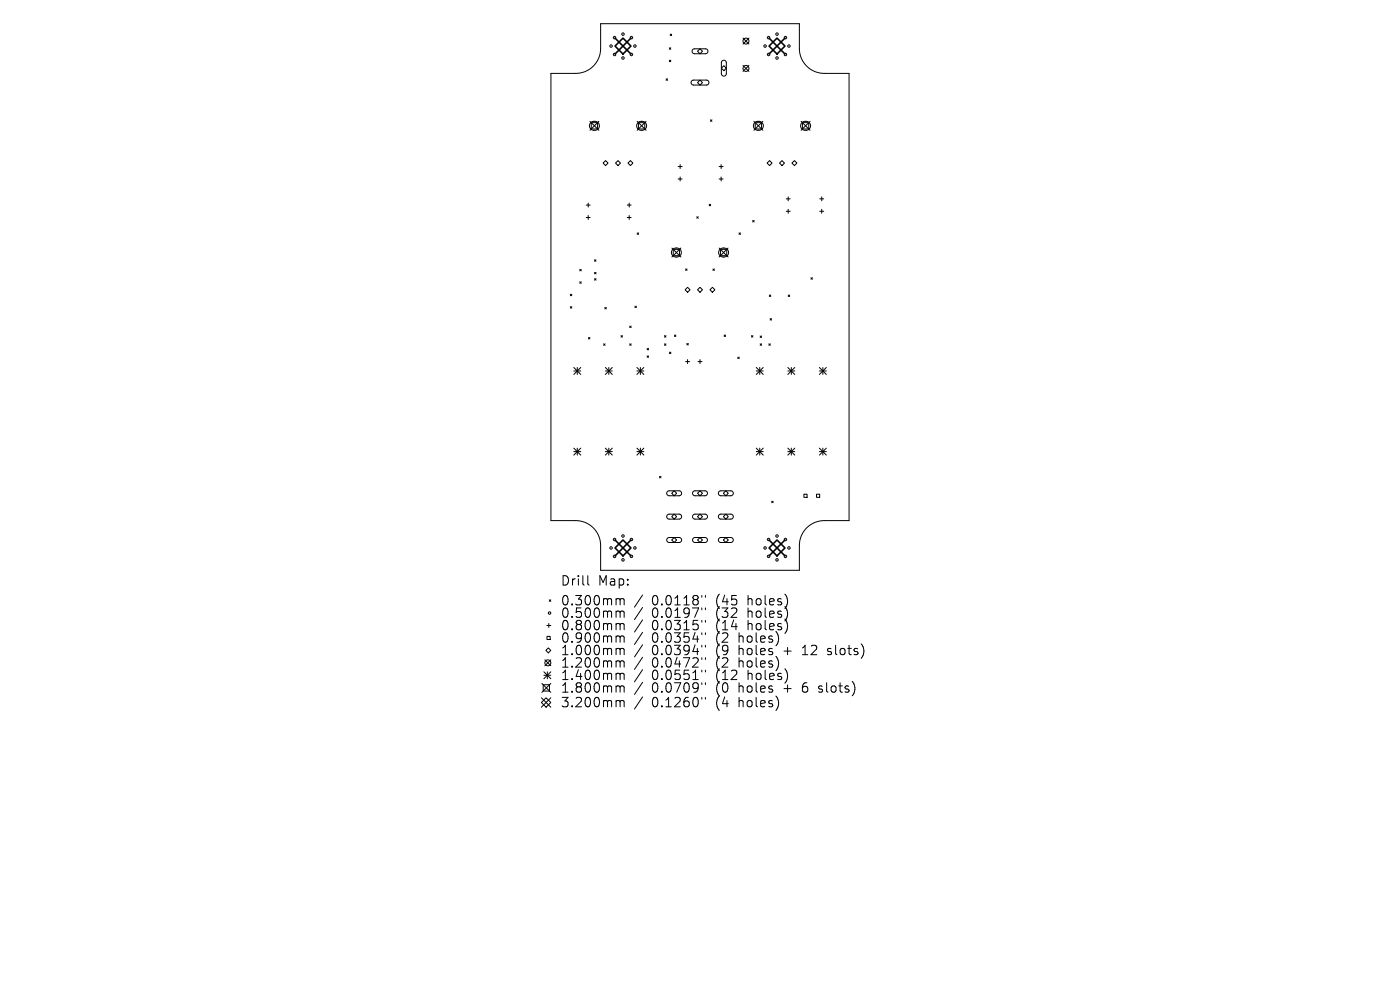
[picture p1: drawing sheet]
<svg xmlns="http://www.w3.org/2000/svg" width="297mm" height="210mm" viewBox="0 0 297 210" stroke-linecap="round" stroke-linejoin="round" font-family="sans-serif">
<defs><g id="words">
<g font-size="2.8">
<text x="118.9" y="124.5">Drill</text>
<text x="126.9" y="124.5">Map:</text>
<text x="118.9" y="128.7">0.300mm</text>
<text x="118.9" y="131.3">0.500mm</text>
<text x="138.3" y="128.7">0.0118&quot;</text>
<text x="138.3" y="131.3">0.0197&quot;</text>
<text x="152" y="128.7">(45</text>
<text x="152" y="131.3">(32</text>
<text x="158.9" y="128.7">holes)</text>
<text x="158.9" y="131.3">holes)</text>
<text x="118.9" y="134">0.800mm</text>
<text x="118.9" y="136.6">0.900mm</text>
<text x="138.3" y="134">0.0315&quot;</text>
<text x="138.3" y="136.6">0.0354&quot;</text>
<text x="152" y="134">(14</text>
<text x="152" y="136.6">(2</text>
<text x="157" y="136.6">holes)</text>
<text x="158.9" y="134">holes)</text>
<text x="118.9" y="139.3">1.000mm</text>
<text x="118.9" y="141.9">1.200mm</text>
<text x="138.3" y="139.3">0.0394&quot;</text>
<text x="138.3" y="141.9">0.0472&quot;</text>
<text x="152" y="139.3">(9</text>
<text x="152" y="141.9">(2</text>
<text x="157" y="139.3">holes</text>
<text x="157" y="141.9">holes)</text>
<text x="166.7" y="139.3">+</text>
<text x="170.9" y="139.3">12</text>
<text x="176.4" y="139.3">slots)</text>
<text x="118.9" y="144.5">1.400mm</text>
<text x="118.9" y="147.2">1.800mm</text>
<text x="138.3" y="144.5">0.0551&quot;</text>
<text x="138.3" y="147.2">0.0709&quot;</text>
<text x="152" y="144.5">(12</text>
<text x="152" y="147.2">(0</text>
<text x="157" y="147.2">holes</text>
<text x="158.9" y="144.5">holes)</text>
<text x="166.7" y="147.2">+</text>
<text x="170.9" y="147.2">6</text>
<text x="174.5" y="147.2">slots)</text>
<text x="118.9" y="150.3">3.200mm</text>
<text x="138.3" y="150.3">0.1260&quot;</text>
<text x="152" y="150.3">(4</text>
<text x="157" y="150.3">holes)</text>
</g>
</g></defs>
<g fill="none" stroke="#000" stroke-width=".21">
<path d="M116.9 15.6h5.2a5.3 5.3 0 0 0 5.3-5.3v-5.3h42.2v5.3a5.3 5.3 0 0 0 5.3 5.3h5.2v94.8h-5.2a5.3 5.3 0 0 0-5.3 5.3v5.3h-42.2v-5.3a5.3 5.3 0 0 0-5.3-5.3h-5.2zM141.3 16.7l.3 .3M141.6 16.7l-.3 .3M142 10.1l.3 .4M142 12.8l.3 .3M142.2 7.2l.3 .4M142.3 10.1l-.3 .4M142.3 12.8l-.3 .3M142.5 7.2l-.3 .4M146.8 17.1l.3-.1h2.8l.4 .2 .1 .4-.1 .3-.3 .1h-2.9l-.5-.3zM147 10.5l.3-.1h2.5l.3 .2 .1 .4-.4 .4h-2.5l-.5-.3zM148 17.5l.5-.5 .5 .5-.5 .5z"/>
<path d="M148.5 10.3l.5 .6-.5 .5-.5-.5zM153 14.5l.6-.6 .5 .6-.5 .5zM153.2 12.9l.5-.1 .4 .4v2.5l-.4 .4h-.4l-.3-.4v-2.4zM157.6 8.1l1.3 1.2M157.6 13.9l1.3 1.2M158.9 8.1l-1.3 1.2M158.9 13.9l-1.3 1.2M125.2 25.7l1.9 1.9M125.3 26a1.07 1.07 0 0 1 1.2-.2 1.07 1.07 0 0 1 .7 .9 1.07 1.07 0 0 1-.9 .9 1.07 1.07 0 0 1-1.2-.5v-.6zM125.4 26h1.4v1.4h-1.4zM127.1 25.7l-1.9 1.9M127.9 34.6l.6-.5 .5 .5-.5 .5z"/>
<path d="M130.6 34.6l.5-.5 .5 .5-.5 .5zM133.2 34.6l.5-.5 .6 .5-.6 .5zM135.2 25.7l1.9 1.9M135.3 26a1.07 1.07 0 0 1 1.2-.2 1.07 1.07 0 0 1 .7 .9 1.07 1.07 0 0 1-.9 .9 1.07 1.07 0 0 1-1.1-.5l-.1-.6zM135.4 26h1.4v1.4h-1.4zM137.1 25.7l-1.9 1.9M143.9 35.3h.8M143.9 38h.8M144.3 34.9v.9M144.3 37.5v.9M150.7 25.4l.3 .3M151 25.4l-.3 .3"/>
<path d="M152.6 35.3h.8M152.6 38h.8M153 34.9v.9M153 37.5v.9M159.9 25.7l1.9 1.9M160.1 26a1.07 1.07 0 0 1 1.1-.2 1.07 1.07 0 0 1 .7 .9 1.07 1.07 0 0 1-.8 .9 1.07 1.07 0 0 1-1.2-.5l-.1-.6zM160.2 26h1.4v1.4h-1.4zM161.8 25.7l-1.9 1.9M162.7 34.6l.6-.5 .5 .5-.5 .5zM165.4 34.6l.5-.5 .5 .5-.5 .5zM168 34.6l.5-.5 .6 .5-.6 .5zM170 25.7l1.8 1.9"/>
<path d="M170.1 26a1.07 1.07 0 0 1 1.2-.2 1.07 1.07 0 0 1 .7 .9 1.07 1.07 0 0 1-.9 .9 1.07 1.07 0 0 1-1.2-.5v-.6zM170.2 26h1.4v1.4h-1.4zM171.8 25.7l-1.8 1.9M123 57.1l.3 .4M123 59.8l.3 .3M123.3 57.1l-.3 .4M123.3 59.8l-.3 .3M124.4 43.5h.8M124.4 46.1h.8M124.8 43.1v.8M124.8 45.7v.9M126.1 55.1l.3 .3"/>
<path d="M126.1 57.8l.3 .3M126.1 59.1l.3 .3M126.4 55.1l-.3 .3M126.4 57.8l-.3 .3M126.4 59.1l-.3 .3M133.1 43.5h.8M133.1 46.1h.8M133.5 43.1v.8M133.5 45.7v.9M135.2 49.4l.3 .3M135.5 49.4l-.3 .3M142.5 52.6l1.9 1.9"/>
<path d="M142.7 52.9a1.07 1.07 0 0 1 1.1-.3 1.07 1.07 0 0 1 .7 1 1.08 1.08 0 0 1-.7 .9 1.08 1.08 0 0 1-1.2-.4 .95 .95 0 0 1 .1-1.2zM142.8 52.9h1.4v1.3h-1.4zM144.4 52.6l-1.9 1.9M145.4 57l.4 .4M145.8 57l-.4 .4M147.8 46l.3 .3M148.1 46l-.3 .3M150.5 43.3l.3 .4M150.8 43.3l-.3 .4M151.2 57l.4 .4M151.6 57l-.4 .4M152.6 52.6l1.9 1.9"/>
<path d="M152.7 52.9a1.07 1.07 0 0 1 1.2-.3 1.07 1.07 0 0 1 .7 1 1.08 1.08 0 0 1-.8 .9 1.08 1.08 0 0 1-1.2-.4 .95 .95 0 0 1 .1-1.2zM152.8 52.9h1.4v1.3h-1.4zM154.5 52.6l-1.9 1.9M156.8 49.4l.3 .3M157.1 49.4l-.3 .3M159.7 46.8l.3 .3M160 46.8l-.3 .3M166.8 42.2h.8M166.8 44.8h.8M167.2 41.8v.8M167.2 44.4v.8M172 58.9l.4 .3"/>
<path d="M172.4 58.9l-.4 .3M173.9 42.2h.8M173.9 44.8h.8M174.3 41.8v.8M174.3 44.4v.8M121 62.4l.3 .3M121 65.1l.3 .3M121.3 62.4l-.3 .3M121.3 65.1l-.3 .3M121.7 78l1.5 1.4M121.7 78.7h1.5M122.5 78v1.4"/>
<path d="M123.2 78l-1.5 1.4M124.8 71.6l.4 .3M125.2 71.6l-.4 .3M128.1 72.9l.3 .4M128.3 65.2l.3 .3M128.4 72.9l-.3 .4M128.4 78.7h1.5M128.4 78l1.5 1.4M128.6 65.2l-.3 .3M129.2 78v1.4M129.9 78l-1.5 1.4M131.7 71.2l.4 .3"/>
<path d="M132.1 71.2l-.4 .3M133.6 69.2l.3 .3M133.6 72.9l.3 .4M133.9 69.2l-.3 .3M133.9 72.9l-.3 .4M134.7 65l.3 .3M135 65l-.3 .3M135.1 78.7h1.5M135.1 78l1.5 1.4M135.9 78v1.4M136.6 78l-1.5 1.4M137.3 73.9l.3 .3"/>
<path d="M137.3 75.5l.3 .3M137.6 73.9l-.3 .3M137.6 75.5l-.3 .3M141 71.2l.3 .3M141 72.9l.3 .4M141.3 71.2l-.3 .3M141.3 72.9l-.3 .4M142 74.7l.3 .3M142.3 74.7l-.3 .3M143.1 71.1l.3 .3M143.4 71.1l-.3 .3M145.3 61.5l.6-.6 .5 .6-.5 .5z"/>
<path d="M145.4 76.7h.9M145.7 72.9l.3 .3M145.9 76.3v.8M146 72.9l-.3 .3M148 61.5l.5-.6 .5 .6-.5 .5zM148.1 76.7h.8M148.5 76.3v.8M150.6 61.5l.5-.6 .6 .6-.6 .5zM153.6 71.1l.3 .3M153.9 71.1l-.3 .3M156.5 75.8l.3 .3M156.8 75.8l-.3 .3"/>
<path d="M159.4 71.2l.3 .3M159.7 71.2l-.3 .3M160.4 78.7h1.5M160.4 78l1.5 1.4M161.2 78v1.4M161.3 71.3l.3 .3M161.3 72.9l.3 .4M161.6 71.3l-.3 .3M161.6 72.9l-.3 .4M161.9 78l-1.5 1.4M163.1 72.9l.3 .4M163.2 62.6l.3 .3"/>
<path d="M163.4 67.6l.3 .3M163.4 72.9l-.3 .4M163.5 62.6l-.3 .3M163.7 67.6l-.3 .3M167.1 78.7h1.5M167.1 78l1.5 1.4M167.2 62.6l.3 .3M167.5 62.6l-.3 .3M167.9 78v1.4M168.6 78l-1.5 1.4M173.8 78l1.5 1.4M173.8 78.7h1.5"/>
<path d="M174.6 78v1.4M175.3 78l-1.5 1.4M121.7 95.1l1.5 1.4M121.7 95.8h1.5M122.5 95.1v1.4M123.2 95.1l-1.5 1.4M128.4 95.8h1.5M128.4 95.1l1.5 1.4M129.2 95.1v1.4M129.9 95.1l-1.5 1.4M135.1 95.8h1.5M135.1 95.1l1.5 1.4"/>
<path d="M135.9 95.1v1.4M136.6 95.1l-1.5 1.4M160.4 95.8h1.5M160.4 95.1l1.5 1.4M161.2 95.1v1.4M161.9 95.1l-1.5 1.4M167.1 95.1l1.5 1.4M167.1 95.8h1.5M167.9 95.1v1.4M168.6 95.1l-1.5 1.4M173.8 95.8h1.5M173.8 95.1l1.5 1.4"/>
<path d="M174.6 95.1v1.4M175.3 95.1l-1.5 1.4M139.9 101.1l.3 .3M140.2 101.1l-.3 .3M141.6 104.3l.3-.2h2.3l.3 .2 .1 .4-.4 .5h-2.3l-.4-.4zM141.6 109.2l.3-.1h2.3l.3 .2 .1 .4-.4 .4h-2.3l-.4-.3zM141.6 114.2l.3-.2h2.3l.3 .2 .1 .4-.4 .5h-2.3l-.4-.4zM142.5 104.6l.5-.5 .5 .5-.5 .6zM142.5 109.6l.5-.5 .5 .5-.5 .5zM143 114l.5 .5-.5 .6-.5-.6zM147.1 104.3l.3-.2h2.2l.4 .2 .1 .4-.5 .5h-2.2l-.4-.4zM147.1 109.2l.3-.1h2.2l.4 .2 .1 .4-.5 .4h-2.2l-.4-.3z"/>
<path d="M147.1 114.2l.3-.2h2.2l.4 .2 .1 .4-.5 .5h-2.2l-.4-.4zM148 109.6l.5-.5 .5 .5-.5 .5zM148.5 104.1l.5 .5-.5 .6-.5-.6zM148.5 114l.5 .5-.5 .6-.5-.6zM152.6 104.3l.3-.2h2.2l.4 .2 .1 .4-.5 .5h-2.3l-.4-.4zM152.6 109.2l.3-.1h2.2l.4 .2 .1 .4-.5 .4h-2.3l-.4-.3zM152.6 114.2l.3-.2h2.2l.4 .2 .1 .4-.5 .5h-2.3l-.4-.4zM153.5 104.6l.5-.5 .5 .5-.5 .6zM153.5 109.6l.5-.5 .5 .5-.5 .5zM154 114l.5 .5-.5 .6-.5-.6zM163.7 106.3l.3 .3M164 106.3l-.3 .3"/>
<path d="M170.5 104.8h.7v.7h-.7zM173.2 104.8h.7v.7h-.7zM115.6 140l1.3 1.2M116 132.7h.9M116 135h.7v.7h-.7zM116.3 137.4l.6 .6-.6 .5-.5-.5zM116.4 132.3v.8M116.5 127.2l.4 .4M116.9 127.2l-.4 .4M116.9 140l-1.3 1.2M124.7 122.1v1.7l.3 .3M131 127h.3l.3 .3"/>
<path d="M131 129.6h.3l.3 .3M131 132.3h.3l.3 .3M131 134.9l.5 .1 .1 .2M131 137.5h.3l.3 .3M131.6 127.3l.2-.3 .5 .1 .1 1.2M131.6 127.3v1M131.6 129.9v1.1M131.6 132.6v1M131.6 135.2v1M131.6 137.8v1.1M131.6 129.9l.2-.3 .5 .1 .1 1.3M131.6 132.6l.2-.3 .5 .1 .1 1.2"/>
<path d="M131.6 135.2l.2-.3 .5 .1 .1 1.2M131.6 137.8l.2-.3 .5 .1 .1 1.3M136.3 126.2l-1.7 2.6M136.3 128.9l-1.7 2.5M136.3 131.5l-1.7 2.6M136.3 134.1l-1.7 2.6M136.3 136.8l-1.7 2.6M136.3 139.4l-1.7 2.6M148.9 126.3v.4M148.9 129v.3M148.9 131.6v.4M148.9 134.2v.4"/>
<path d="M148.9 136.9v.4M148.9 139.5v.4M149.6 126.3v.4M149.6 129v.3M149.6 131.6v.4M149.6 134.2v.4M149.6 136.9v.4M149.6 139.5v.4M175.6 138.8l.1 .1M175.6 137.6v.5M114.9 149l1-1 1 1-1 1zM114.9 148l2 2"/>
<path d="M115 145l1.9 1.9M115.2 145.2h1.4v1.4h-1.4zM115.4 142.5l1.5 1.5M115.4 143.2h1.5M116.1 142.5v1.5M116.9 142.5l-1.5 1.5M116.9 145l-1.9 1.9M116.9 148l-2 2M131 140.2l.5 .1 .1 .2M131 142.8h.3l.3 .3M131 145.5l.5 .1 .1 .2M131 148.6h.3l.3 .3"/>
<path d="M131.6 140.5v1M131.6 143.1v1.1M131.6 145.8v1M131.6 148.9v1M131.6 140.5l.2-.3 .5 .1 .1 1.2M131.6 143.1l.2-.3 .5 .1 .1 1.3M131.6 145.8l.2-.3 .5 .1 .1 1.2M131.6 148.9l.2-.3 .5 .1 .1 1.2M136.3 142.1l-1.7 2.5M136.3 144.7l-1.7 2.6M136.3 147.8l-1.7 2.6M148.9 142.2v.3"/>
<path d="M148.9 144.8v.4M148.9 147.9v.4M149.6 142.2v.3M149.6 144.8v.4M149.6 147.9v.4M173.6 146.7l.2 .1M173.7 145.6v.5"/>
<circle cx="129.6" cy="9.8" r=".26"/>
<circle cx="130.4" cy="11.6" r=".26"/>
<circle cx="130.4" cy="8" r=".26"/>
<circle cx="132.2" cy="7.2" r=".26"/>
<circle cx="132.2" cy="12.3" r=".26"/>
<circle cx="134" cy="11.6" r=".26"/>
<circle cx="134" cy="8" r=".26"/>
<circle cx="134.7" cy="9.8" r=".26"/>
<circle cx="158.3" cy="14.5" r=".63"/>
<circle cx="158.3" cy="8.7" r=".63"/>
<circle cx="162.3" cy="9.8" r=".26"/>
<circle cx="163.1" cy="11.6" r=".26"/>
<circle cx="163.1" cy="8" r=".26"/>
<circle cx="164.8" cy="12.3" r=".26"/>
<circle cx="164.8" cy="7.2" r=".26"/>
<circle cx="166.6" cy="11.6" r=".26"/>
<circle cx="166.6" cy="8" r=".26"/>
<circle cx="167.4" cy="9.8" r=".26"/>
<circle cx="129.6" cy="116.2" r=".26"/>
<circle cx="130.4" cy="114.4" r=".26"/>
<circle cx="130.4" cy="118" r=".26"/>
<circle cx="132.2" cy="113.7" r=".26"/>
<circle cx="132.2" cy="118.8" r=".26"/>
<circle cx="134" cy="114.4" r=".26"/>
<circle cx="134" cy="118" r=".26"/>
<circle cx="134.7" cy="116.2" r=".26"/>
<circle cx="162.3" cy="116.2" r=".26"/>
<circle cx="163.1" cy="114.4" r=".26"/>
<circle cx="163.1" cy="118" r=".26"/>
<circle cx="164.8" cy="113.7" r=".26"/>
<circle cx="164.8" cy="118.8" r=".26"/>
<circle cx="166.6" cy="114.4" r=".26"/>
<circle cx="166.6" cy="118" r=".26"/>
<circle cx="167.4" cy="116.2" r=".26"/>
<circle cx="116.6" cy="130" r=".26"/>
<circle cx="116.2" cy="140.6" r=".63"/>
</g>
<path d="M130.5 8.1l3.3 3.4M132.2 8.1l1.6 1.7-1.6 1.7-1.7-1.7zM133.8 8.1l-3.3 3.4M163.2 8.1l3.3 3.4M164.8 8.1l1.7 1.7-1.7 1.7-1.6-1.7zM166.5 8.1l-3.3 3.4M130.5 116.2l1.7-1.7 1.6 1.7-1.6 1.7zM130.5 114.5l3.3 3.4M133.8 114.5l-3.3 3.4M163.2 116.2l1.6-1.7 1.7 1.7-1.7 1.7zM163.2 114.5l3.3 3.4M166.5 114.5l-3.3 3.4" fill="none" stroke="#000" stroke-width=".34"/>
<use href="#words"/>
</svg>
